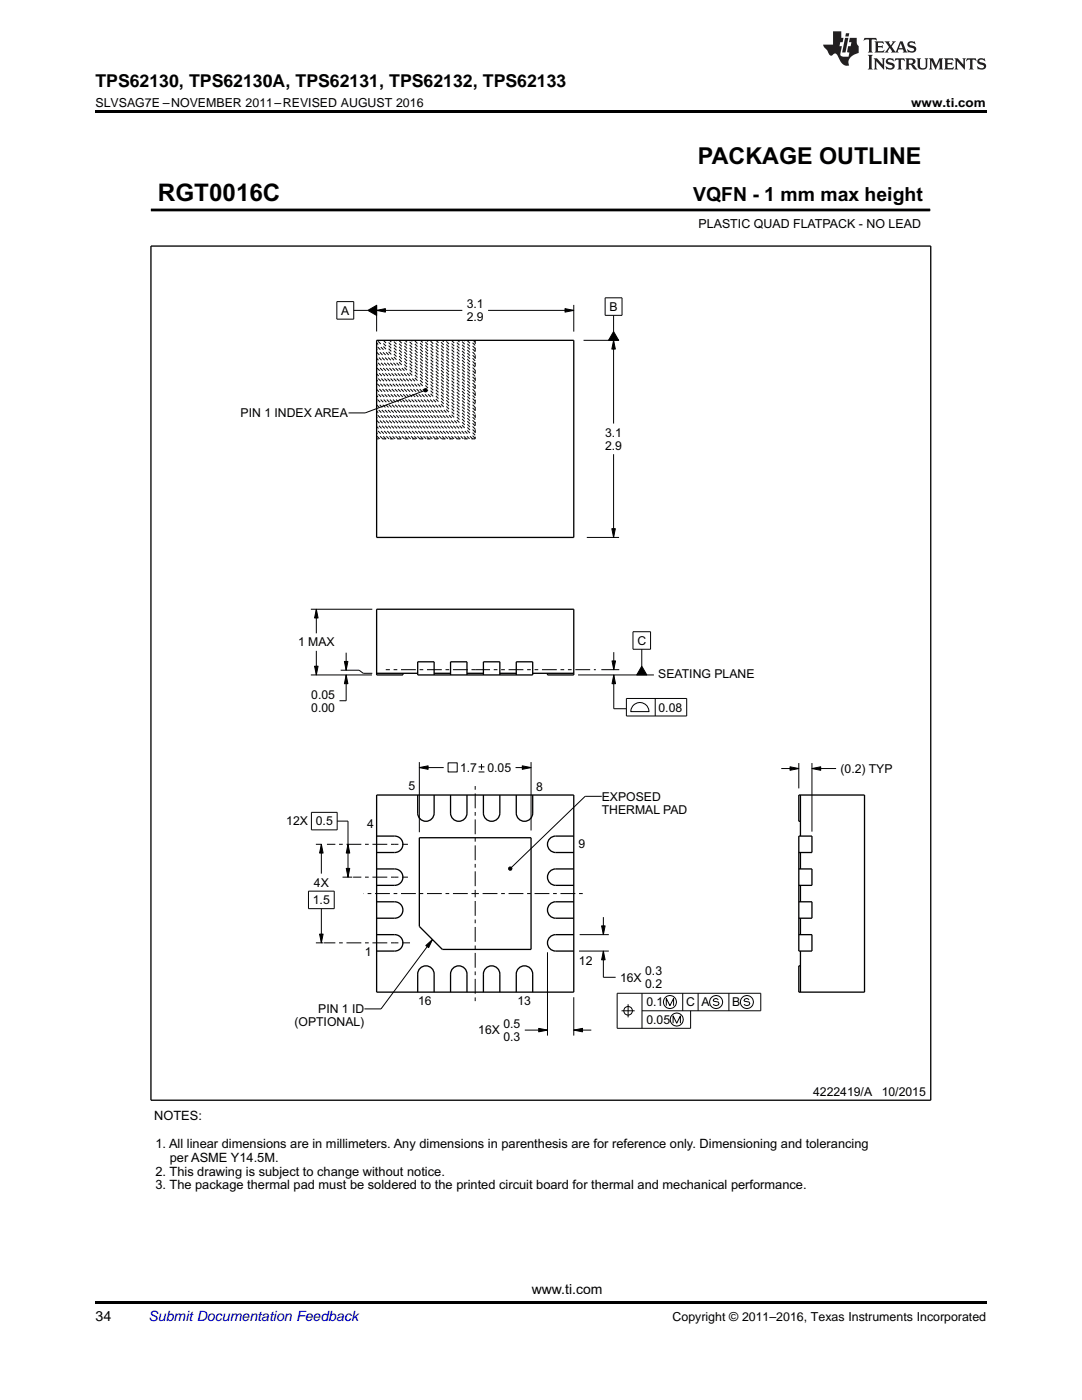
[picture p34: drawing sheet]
<svg xmlns="http://www.w3.org/2000/svg" width="216mm" height="279mm" viewBox="0 0 216 279" stroke-linecap="round" stroke-linejoin="round" font-family="sans-serif">
<defs><g id="words">
<text font-size="4.8" x="31.5" y="40.2">RGT0016C</text>
<text font-size="4.6" x="139.3" y="32.7">PACKAGE OUTLINE</text>
<text font-size="3.9" x="138.3" y="40.2">VQFN - 1 mm max height</text>
<text font-size="3.5" x="19" y="17.3">TPS62130, TPS62130A, TPS62131, TPS62132, TPS62133</text>
<g font-size="2.8">
<text x="19" y="263.6">34</text>
<text x="106.1" y="258.2">www.ti.com</text>
</g>
<text font-size="2.8" fill="#0000c8" x="29.6" y="263.6">Submit Documentation Feedback</text>
<g font-size="2.6">
<text x="30.8" y="223.6">NOTES:</text>
<text x="31" y="229.1">1. All linear dimensions are in millimeters. Any dimensions in parenthesis are for reference only. Dimensioning and tolerancing</text>
<text x="33.9" y="231.8">per ASME Y14.5M.</text>
<text x="31" y="234.6">2. This drawing is subject to change without notice.</text>
<text x="31" y="237.4">3. The package thermal pad must be soldered to the printed circuit board for thermal and mechanical performance.</text>
</g>
<g font-size="2.5">
<text x="19" y="21.4">SLVSAG7E –NOVEMBER 2011–REVISED AUGUST 2016</text>
<text x="181.8" y="21.4">www.ti.com</text>
<text x="139.4" y="45.4">PLASTIC QUAD FLATPACK - NO LEAD</text>
<text x="134.2" y="263.6">Copyright © 2011–2016, Texas Instruments Incorporated</text>
</g>
<g font-size="2.4">
<text x="68.1" y="62.8">A</text>
<text x="93.1" y="61.5">3.1</text>
<text x="93.1" y="64.1">2.9</text>
<text x="121.6" y="62.1">B</text>
<text x="48" y="83.3">PIN 1 INDEX AREA</text>
<text x="120.7" y="87.2">3.1</text>
<text x="120.7" y="89.8">2.9</text>
<text x="59.5" y="129">1 MAX</text>
<text x="127.2" y="128.7">C</text>
<text x="131.3" y="135.4">SEATING PLANE</text>
<text x="62.1" y="139.4">0.05</text>
<text x="62.1" y="142">0.00</text>
<text x="131.4" y="142">0.08</text>
<text x="91.8" y="154.1">1.7</text>
<text x="97.2" y="154.1">0.05</text>
<text x="167.7" y="154.3">(0.2) TYP</text>
<text x="81.5" y="157.8">5</text>
<text x="107" y="157.8">8</text>
<text x="120.1" y="159.8">EXPOSED</text>
<text x="57.1" y="164.7">12X 0.5</text>
<text x="73.3" y="165.3">4</text>
<text x="120.1" y="162.4">THERMAL PAD</text>
<text x="115.4" y="169.2">9</text>
<text x="62.6" y="177">4X</text>
<text x="62.4" y="180.5">1.5</text>
<text x="72.8" y="190.9">1</text>
<text x="115.5" y="192.5">12</text>
<text x="123.7" y="195.9">16X</text>
<text x="128.7" y="194.6">0.3</text>
<text x="128.7" y="197.2">0.2</text>
<text x="63.5" y="202.2">PIN 1 ID</text>
<text x="83.4" y="200.7">16</text>
<text x="103.3" y="200.6">13</text>
<text x="129" y="200.9">0.1</text>
<text x="136.9" y="200.9">C A</text>
<text x="146.1" y="200.9">B</text>
<text x="58.8" y="204.8">(OPTIONAL)</text>
<text x="95.4" y="206.5">16X</text>
<text x="100.4" y="205.1">0.5</text>
<text x="100.4" y="207.8">0.3</text>
<text x="129" y="204.3">0.05</text>
<text x="162.2" y="218.7">4222419/A</text>
<text x="175.9" y="218.7">10/2015</text>
</g>
</g></defs>
<g fill="#000">
<path d="M19 22h177.8v.5h-177.8zM73.4 61.9l1.8-1v2.1zM75.2 61.9l1.7-.3v.7zM84.6 77.7l.2-.2 .3 .1 .1 .3-.1 .3h-.3l-.2-.2zM112.7 61.6l1.8 .3-1.8 .4zM122.4 67.9l.4 1.8h-.7zM122.4 66.2l1 1.7h-2zM122.1 105.5h.7l-.4 1.8zM62.8 133h.7l-.4 1.7zM63.1 121.6l.4 1.7h-.7zM69.1 134.7l.3 1.7h-.7zM68.7 132h.7l-.3 1.8z"/>
<path d="M122.1 131.9h.7l-.3 1.8zM122.5 134.7l.3 1.7h-.7zM128.1 133l1 1.7h-2.1zM83.7 153.2l1.7-.4v.7zM104.2 152.8l1.8 .4-1.8 .3zM157.6 153l1.8 .4-1.8 .3zM162 153.4l1.8-.4v.7zM64.1 168.5l.4 1.7h-.7zM69.4 168.5l.4 1.7h-.7zM69.1 173.3h.7l-.4 1.8zM101.5 173.2l.2-.2 .3 .1 .2 .2-.2 .3-.3 .1-.2-.2zM63.8 186.4h.7l-.4 1.8z"/>
<path d="M85 188.7l1.3-1.2-.8 1.6zM120 184.8h.7l-.3 1.7zM120.4 189.8l.3 1.8h-.7zM107.5 205.2l1.7 .4-1.7 .3zM114.5 205.6l1.7-.4v.7zM19 259.7h177.8v.5h-177.8z"/>
</g>
<g fill="none" stroke="#000" stroke-width=".2">
<path d="M30.1 41.9h155.4M120.7 59.4h3.4v3.5h-3.4zM185.5 41.7v.4M67.2 60.2h3.4v3.5h-3.4zM70.6 61.9h2.8M73.4 61.9l1.8-1v2.1zM75.2 61.9l1.7-.3v.7zM75.2 60.9v5.3M75.2 61.9h17M84.6 78l-11.7 4.4h-3.4M84.6 77.7l.2-.2 .3 .1 .1 .3-.1 .3h-.3l-.2-.2zM97.4 61.9h17.1"/>
<path d="M112.7 61.6l1.8 .3-1.8 .4zM114.5 60.9v5.3M116.4 67.9h7.1M122.4 66.2l1 1.7h-2zM122.4 67.9l.4 1.8h-.7zM122.4 62.9v3.3M122.4 67.9v16.6M122.4 90.6v16.7M117.1 107.3h6.4M122.1 105.5h.7l-.4 1.8zM62 134.7h12.2M62 121.6h12.3"/>
<path d="M62.8 133h.7l-.4 1.7zM63.1 121.6l.4 1.7h-.7zM63.1 121.6v4.8M63.1 129.9v4.8M68 133.8h3.7l.8 .6h1.8M68.7 132h.7l-.3 1.8zM69.1 134.7l.3 1.7h-.7zM69.1 130.3v3.5M69.1 134.7v5.1h-1.4M115.3 134.7h15.2M120 133.7h3.6M122.1 131.9h.7l-.3 1.8z"/>
<path d="M122.5 134.7l.3 1.7h-.7zM122.5 134.7v6.7h2.4M122.5 130.2v3.5M125 139.4h12v3.5h-12zM126.3 126.1h3.5v3.5h-3.5zM128.1 133l1 1.7h-2.1zM128.1 129.6v3.4M130.7 139.4v3.5M83.7 153.2l1.7-.4v.7zM83.7 152.1v14M83.7 153.2h4.8M89.4 152.2h1.8v1.9h-1.8z"/>
<path d="M95.5 153h1.2M95.5 154.1h1.2M96.1 152.5v1.1M102.9 153.2h3.1M104.2 152.8l1.8 .4-1.8 .3zM106 152.1v13.6M120.1 158.9h-3.3l-14.7 14.2M126.2 140.9a1.82 1.82 0 0 1 2.1-.6 1.82 1.82 0 0 1 1.2 1.7h-3.6zM155.9 153.4h3.5M157.6 153l1.8 .4-1.8 .3zM159.4 152.3v5M162 153.4l1.8-.4v.7z"/>
<path d="M162 152.3v13.7M162 153.4h4.8M61.6 177.8h5.1v3.5h-5.1zM62.1 162.1h5.2v3.5h-5.2zM63 168.5h1.1M64.1 168.5l.4 1.7h-.7zM64.1 168.5v5.9M67.3 163.9h2.1v11.2M68.3 175.1h2M69.1 173.3h.7l-.4 1.8zM69.4 168.5l.4 1.7h-.7zM101.5 173.2l.2-.2 .3 .1 .2 .2-.2 .3-.3 .1-.2-.2z"/>
<path d="M63 188.2h1.5M63.8 186.4h.7l-.4 1.8zM64.1 181.3v6.9M85 188.7l1.3-1.2-.8 1.6zM86.3 187.5l-10.3 13.8h-3.3M109.2 190v16.7M114.5 199v7.7M115.5 189.8h6M115.7 186.5h5.8M120 184.8h.7l-.3 1.7zM120.4 189.8l.3 1.8h-.7zM120.4 189.8v5.2h2.4"/>
<path d="M120.4 183v3.5M128.1 198.2v7M136.2 198.2v3.5M139.3 198.2v3.5M143.3 199.5l-.4-.3-.4 .2-.2 .3 .2 .1 .8 .2 .2 .3-.2 .3-.4 .1-.6-.3M145.4 198.2v3.5M149.5 199.5l-.5-.3-.4 .2-.1 .3 .1 .1 .9 .2 .1 .3-.1 .3-.5 .1-.5-.3M104.7 205.6h4.5M107.5 205.2l1.7 .4-1.7 .3zM114.5 205.6l1.7-.4v.7zM114.5 205.6h3.5M124 201.7h2.6"/>
<path d="M125.3 200.4v2.6M128.1 201.7h23.7v-3.5h-28.7v7h14.7v-3.5M132.9 200.7v-1.5l.8 1.5 .7-1.5v1.5M134.3 204.2v-1.5l.7 1.5 .8-1.5v1.5"/>
<circle cx="133.7" cy="200" r="1.3"/>
<circle cx="142.9" cy="200" r="1.3"/>
<circle cx="149" cy="200" r="1.3"/>
<circle cx="125.3" cy="201.7" r=".87"/>
<circle cx="135" cy="203.5" r="1.3"/>
</g>
<g fill="none" stroke="#000" stroke-width=".26">
<path d="M30.1 49.1h155.6v170.5h-155.6zM75.2 67.9h39.3v39.4h-39.3zM75.2 134.4h8.1M80.4 134.4v.3h-5.2v-13.1h39.3v13.1h-5.3v-.3M86.6 134.7v-2.6h-3.3v2.6h23v-2.6h-3.3v2.6M86.6 134.4h3.3M89.9 134.7v-2.6h3.3v2.6M93.2 134.4h3.3M96.5 134.7v-2.6h3.2v2.6M99.7 134.4h3.3M106.3 134.4h8.2M75.2 158.7h39.3v39.3h-39.3z"/>
<path d="M83.3 158.7v3.6a1.64 1.64 0 0 0 1.7 1.6 1.64 1.64 0 0 0 1.6-1.6M86.6 158.7v3.6M89.9 158.7v3.6a1.64 1.64 0 0 0 1.6 1.6 1.64 1.64 0 0 0 1.7-1.6v-3.6M96.5 158.7v3.6a1.64 1.64 0 0 0 1.6 1.6 1.64 1.64 0 0 0 1.6-1.6v-3.6M103 158.7v3.6a1.64 1.64 0 0 0 1.7 1.6 1.64 1.64 0 0 0 1.6-1.6v-3.6M159.7 158.7v8.2M75.2 180h3.6a1.64 1.64 0 0 1 1.6 1.6 1.64 1.64 0 0 1-1.6 1.6h-3.6M75.2 173.4h3.6a1.64 1.64 0 0 1 1.6 1.7 1.64 1.64 0 0 1-1.6 1.6h-3.6M75.2 166.9h3.6a1.64 1.64 0 0 1 1.6 1.6 1.64 1.64 0 0 1-1.6 1.6h-3.6M83.7 167.2h22.3v22.3h-17.7l-4.6-4.6zM114.5 180h-3.6a1.64 1.64 0 0 0-1.7 1.6 1.64 1.64 0 0 0 1.7 1.6h3.6M114.5 173.4h-3.6a1.64 1.64 0 0 0-1.7 1.7 1.64 1.64 0 0 0 1.7 1.6h3.6"/>
<path d="M114.5 166.9h-3.6a1.64 1.64 0 0 0-1.7 1.6 1.64 1.64 0 0 0 1.7 1.6h3.6M159.4 170.1h2.6v-3.2h-2.6v22.9h2.6v-3.3h-2.6M159.4 180h2.6v3.2h-2.6M159.4 173.4h2.6v3.3h-2.6M159.7 163.9h-.3v-5.2h13.1v39.3h-13.1v-5.2h.3M159.7 170.1v3.3M159.7 176.7v3.3M75.2 186.5h3.6a1.64 1.64 0 0 1 1.6 1.7 1.64 1.64 0 0 1-1.6 1.6h-3.6M83.3 198v-3.6a1.64 1.64 0 0 1 1.7-1.6 1.64 1.64 0 0 1 1.6 1.6v3.6M89.9 198v-3.6a1.64 1.64 0 0 1 1.6-1.6 1.64 1.64 0 0 1 1.7 1.6v3.6M96.5 198v-3.6a1.64 1.64 0 0 1 1.6-1.6 1.64 1.64 0 0 1 1.6 1.6v3.6M103 198v-3.6a1.64 1.64 0 0 1 1.7-1.6 1.64 1.64 0 0 1 1.6 1.6v3.6"/>
<path d="M114.5 186.5h-3.6a1.64 1.64 0 0 0-1.7 1.7 1.64 1.64 0 0 0 1.7 1.6h3.6M159.7 183.2v3.3M159.7 189.8v8.2"/>
</g>
<path d="M30.1 41.9h155.4" fill="none" stroke="#000" stroke-width=".55"/>
<g fill="none" stroke="#000" stroke-width=".2" stroke-dasharray=".7 .7" stroke-linecap="butt">
<path d="M94.8 67.9v19.7M94.8 79.4l-11.5-11.5M94.8 78.8l-10.9-10.9M94.8 78.2l-10.3-10.3M94.8 77.6l-9.7-9.7M94.8 77l-9-9.1M94.8 76.4l-8.4-8.5M94.8 75.7l-7.8-7.8M94.8 75.1l-7.2-7.2M94.8 74.5l-6.6-6.6M94.8 73.9l-5.9-6M94.8 73.3l-5.3-5.4"/>
<path d="M94.8 72.6l-4.7-4.7M94.8 72l-4.1-4.1M94.8 71.4l-3.5-3.5M94.8 70.8l-2.9-2.9M94.8 70.2l-2.2-2.3M94.8 69.6l-1.6-1.7M94.8 68.9l-1-1M94.8 68.3l-.4-.4M75.8 87.6l-.6-.6M76.4 87.6l-1.2-1.2M77 87.6l-1.8-1.9M77.6 87.6l-2.4-2.5"/>
<path d="M78.2 87.6l-3-3.1M78.9 87.6l-3.7-3.7M79.5 87.6l-4.3-4.3M80.1 87.6l-4.9-5M80.7 87.6l-5.5-5.6M81.3 87.6l-6.1-6.2M81.9 87.6l-6.7-6.8M82.6 87.6l-7.4-7.4M83.2 87.6l-8-8M83.8 87.6l-8.6-8.7M84.4 87.6l-9.2-9.3M85 87.6l-9.8-9.9"/>
<path d="M85.7 87.6l-10.5-10.5M86.3 87.6l-11.1-11.1M86.9 87.6l-11.7-11.8M87.5 87.6l-12.3-12.4M88.1 87.6l-12.9-13M88.7 87.6l-13.5-13.6M89.4 87.6l-14.2-14.2M90 87.6l-14.8-14.8M90.6 87.6l-15.4-15.5M91.2 87.6l-16-16.1M91.8 87.6l-16.6-16.7M92.5 87.6l-17.3-17.3"/>
<path d="M93.1 87.6l-17.9-17.9M93.7 87.6l-18.5-18.6M94.3 87.6l-19.1-19.2M94.8 87.6h-19.6M94.8 87.5l-19.5-19.6M94.8 86.9l-18.9-19M94.8 86.2l-18.3-18.3M94.8 85.6l-17.7-17.7M94.8 85l-17.1-17.1M94.8 84.4l-16.5-16.5M94.8 83.8l-15.8-15.9M94.8 83.2l-15.2-15.3"/>
<path d="M94.8 82.5l-14.6-14.6M94.8 81.9l-14-14M94.8 81.3l-13.4-13.4M94.8 80.7l-12.7-12.8M94.8 80.1l-12.1-12.2"/>
</g>
<g fill="none" stroke="#000" stroke-width=".2" stroke-dasharray=".7 .7 3 .7" stroke-linecap="butt">
<path d="M94.8 133.7h-17.8M94.8 133.7v-.1M78.8 175.1v-.1M78.8 175.1h-8.3M78.8 175.1h2.6M78.8 168.5h-13.6M78.8 168.5h2.6M94.8 178.3v21.8M94.8 178.3v-21.9M94.8 178.3h-22.2M94.8 178.3h22.1M78.8 188.2h-14.1"/>
<path d="M78.8 188.2h3"/>
</g>
<path d="M94.8 133.7h24.1" fill="none" stroke="#000" stroke-width=".2" stroke-dasharray="3 .7 .7 .7 .7 .7" stroke-linecap="butt"/>
<g fill="#231f20">
<path d="M172.5 7.6l-.1 .5 .4-.2h.6v.1v2.1l-.2 .4h.9l-.2-.4v-2.1l.1-.1h.5l.5 .2-.2-.5zM174.5 8.3l.2 .3v1.5l-.2 .4h1.8l.2-.6a1.04 1.04 0 0 1-1.3 .2v-.7h.6l.3 .2v-.6l-.3 .2h-.6v-.6l.8-.1 .4 .3-.2-.5zM176.5 8.3l.9 1.1-.9 1.1h.8l-.2-.2 .4-.7 .5 .7-.2 .2h1.5l-.2-.2 .2-.4h.9l.1 .4-.2 .2h1l-.3-.3-.7-1.9h-.5l-.9 2-.8-1 .9-1h-.8l.1 .3-.4 .5-.3-.6 .1-.2zM179.7 8.6l.4 1h-.7zM181.3 8.4a.63 .63 0 0 0-.2 .7 .63 .63 0 0 0 .6 .4l.6 .2 .1 .2a.75 .75 0 0 1-.7 .4 .75 .75 0 0 1-.6-.5l.1 .7 .1-.1a1.11 1.11 0 0 0 1.5-.6 1.13 1.13 0 0 0-1.2-.8l-.1-.4a1.04 1.04 0 0 1 1.2 .2l-.2-.5-.2 .1-.4-.2zM173.2 10.9l.2 .4v2.2l-.2 .4h1l-.3-.4v-2.2l.3-.4zM174.3 11.6l.3 .4v1.5l-.3 .4h.8l-.2-.4v-1.3l1.5 1.7v-1.9l.2-.4h-.7l.2 .4v.9l-1.1-1.3zM177 11.8a.62 .62 0 0 0-.2 .7 .62 .62 0 0 0 .6 .4l.6 .1 .1 .3a.76 .76 0 0 1-.7 .3 .76 .76 0 0 1-.7-.4l.2 .7 .1-.1a1.11 1.11 0 0 0 1.5-.6 1.13 1.13 0 0 0-1.2-.8l-.1-.4a1.04 1.04 0 0 1 1.2 .2l-.2-.6-.2 .1-.5-.1zM178.7 11.6l-.2 .6a.61 .61 0 0 1 .8-.3v1.6l-.2 .4h.9l-.2-.4v-1.6a.63 .63 0 0 1 .7 .3l-.1-.6zM180.6 11.6l.3 .4v1.5l-.3 .4h1l-.2-.2-.1-.8 .6 .2a.76 .76 0 0 0 1.2 .7l-1-1a.58 .58 0 0 0 .6-.5 .58 .58 0 0 0-.5-.6zM181.4 11.9h.1a.45 .45 0 0 1 .5 .1 .45 .45 0 0 1 .1 .5l-.8 .2zM182.9 11.6l.2 .2a2.17 2.17 0 0 0 .3 1.9 .99 .99 0 0 0 1.6-.6v-1.1l.2-.4h-.7l.2 .2a1.92 1.92 0 0 1-.2 1.8 .6 .6 0 0 1-.9-.5v-1.1l.2-.4zM185.4 11.6l.2 .4v1.5l-.2 .4h.7l-.2-.4v-1.4l.8 1.8 .8-1.8v1.4l-.2 .4h.9l-.2-.4v-1.5l.2-.4h-.8l-.6 1.5-.6-1.5zM188.4 11.6l.2 .4v1.5l-.2 .4h1.8l.1-.6a1.04 1.04 0 0 1-1.2 .1v-.6h.5l.4 .2v-.6l-.4 .2h-.5v-.7h.8l.3 .3-.1-.6zM190.5 11.6l.2 .4v1.5l-.2 .4h.7l-.2-.4v-1.3l1.5 1.7v-1.9l.2-.4h-.7l.2 .4v.9l-1.1-1.3zM192.9 11.6l-.1 .6a.61 .61 0 0 1 .7-.3l.1 1.6-.3 .4h1l-.3-.4 .1-1.6a.63 .63 0 0 1 .7 .3l-.1-.6zM195.2 11.8a.62 .62 0 0 0-.2 .7 .62 .62 0 0 0 .6 .4l.6 .1 .1 .3a.76 .76 0 0 1-.7 .3 .76 .76 0 0 1-.6-.4l.1 .7 .1-.1a1.11 1.11 0 0 0 1.6-.6 1.13 1.13 0 0 0-1.3-.8l-.1-.4a1.04 1.04 0 0 1 1.2 .2l-.1-.6-.2 .1-.5-.1z"/>
<path d="M166.2 6.3v2.6h-1.9v.4l.8 .9a.91 .91 0 0 0 1 .8 .56 .56 0 0 1 .5-.3 .56 .56 0 0 1 .5 .3l.4 .8a1.53 1.53 0 0 0 1.9 1.2 1.54 1.54 0 0 1 1-2.1l.9-.3v-1.4a1.52 1.52 0 0 1-.4-1.6h-1.3l-.2 .8h.5l-.2 .8h-.5l-.1 1v.2l.4 .1-.2 .8a1.93 1.93 0 0 1-1.6-.3l.3-1.8h-.5l.2-.8h.4l.2-.8h-.4v-1.3zM168.6 7.6l-.6 2.9h.7l.6-2.9zM168.8 6.6l-.1 .7h.6l.2-.7z"/>
</g>
<use href="#words"/>
</svg>
